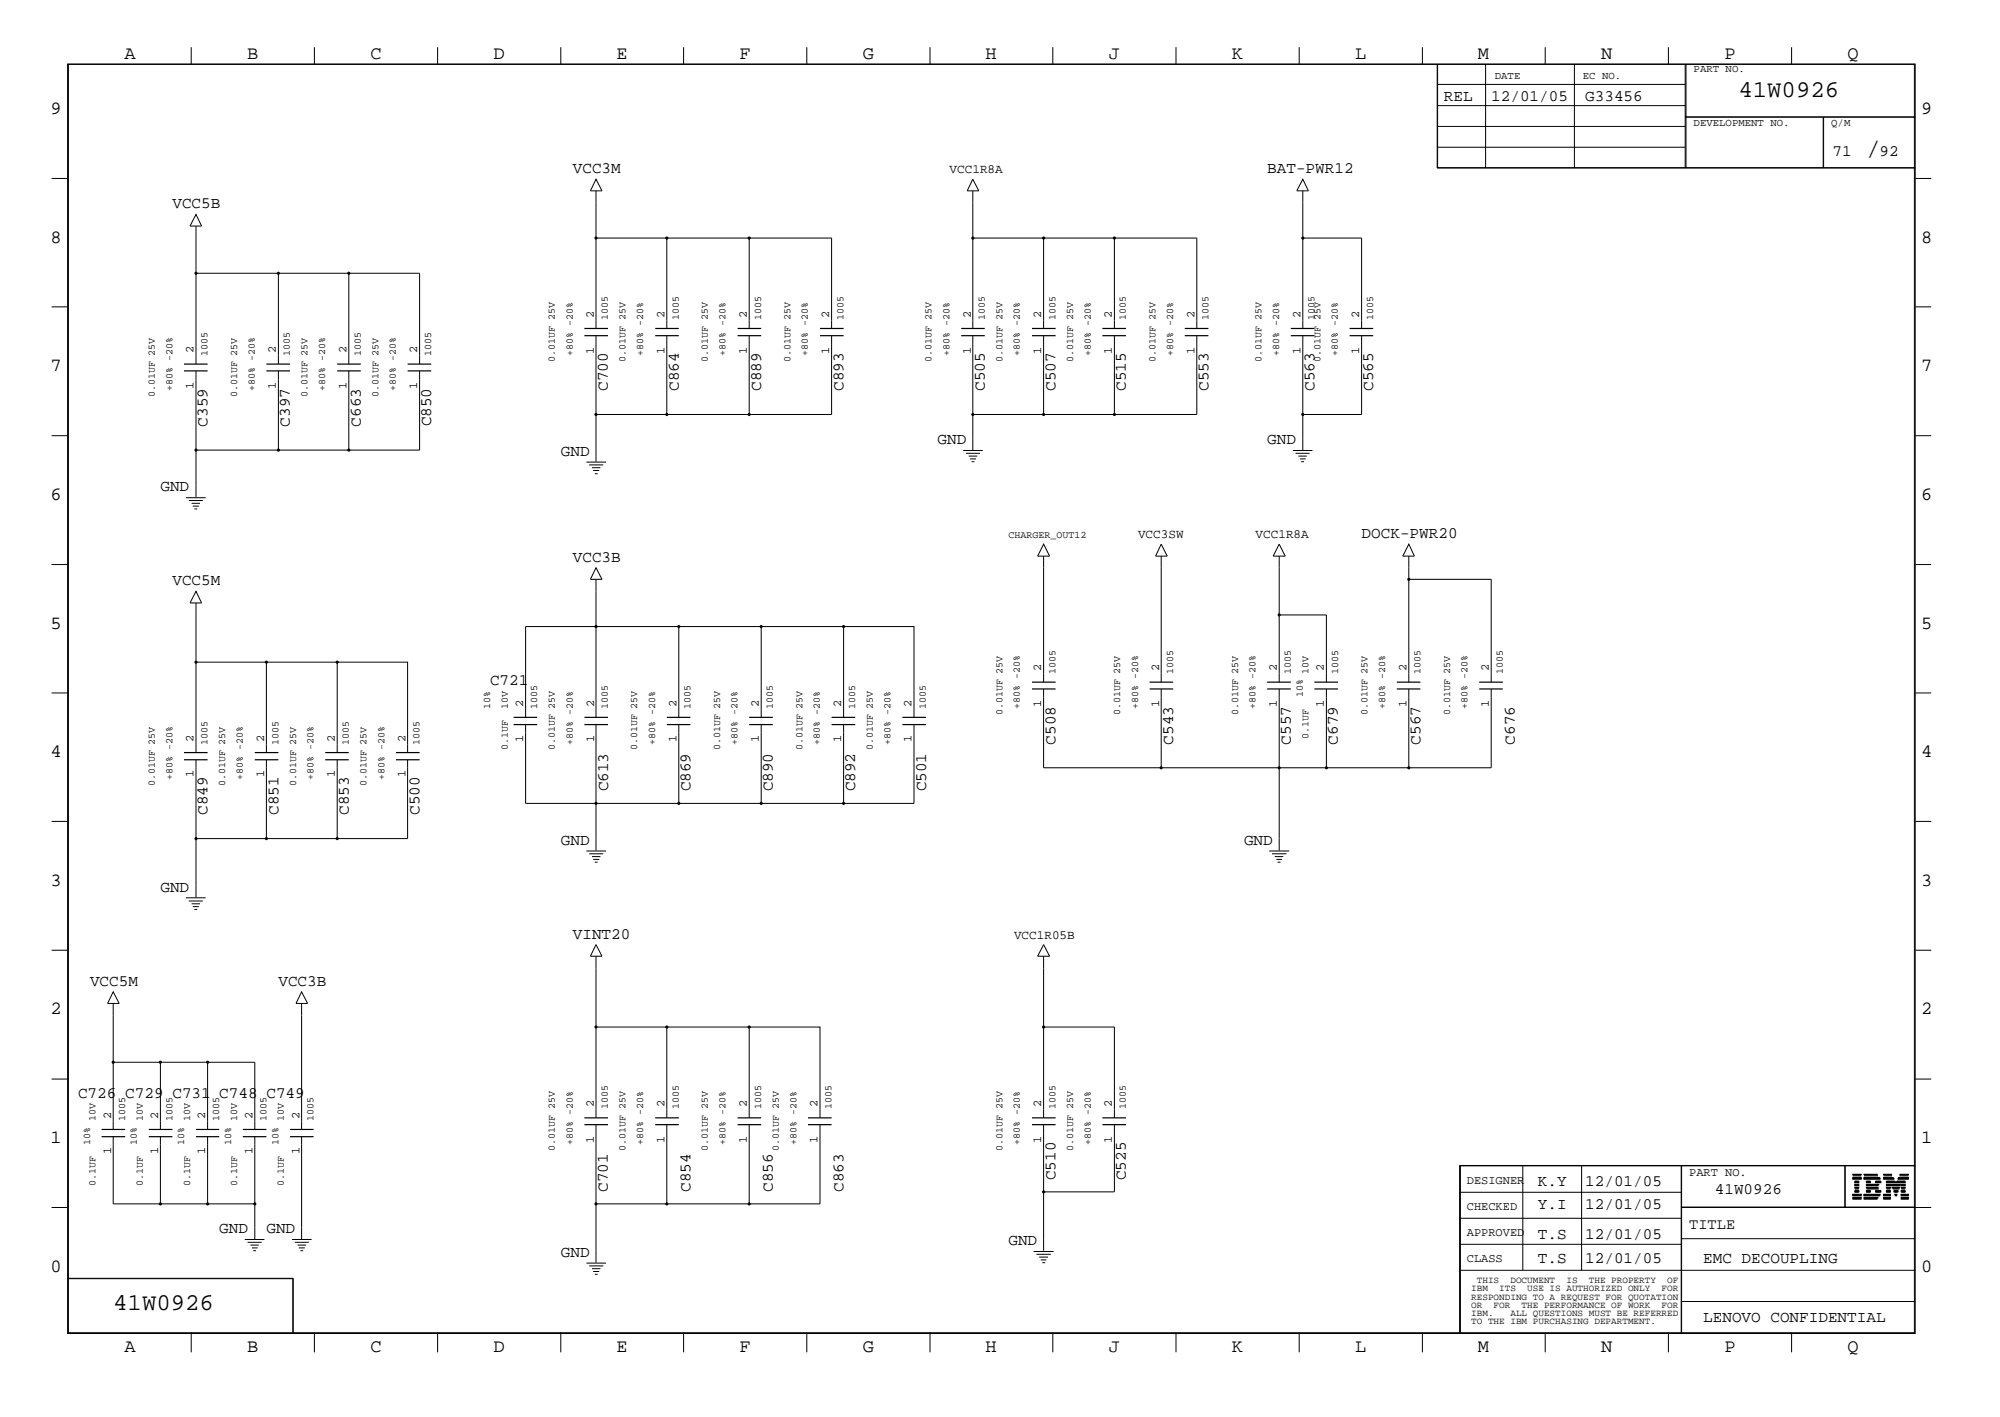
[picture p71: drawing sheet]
<svg xmlns="http://www.w3.org/2000/svg" width="423mm" height="300mm" viewBox="0 0 423 300" stroke-linecap="round" stroke-linejoin="round" font-family="sans-serif">
<defs><g id="words">
<text font-size="5.2" x="395" y="32.9">/</text>
<g font-size="5.1">
<text x="368" y="20.5">41W0926</text>
<text x="24" y="277.2">41W0926</text>
</g>
<g font-size="4">
<text x="26.3" y="12.5">A</text>
<text x="52.3" y="12.5">B</text>
<text x="78.4" y="12.5">C</text>
<text x="104.5" y="12.5">D</text>
<text x="130.5" y="12.5">E</text>
<text x="156.5" y="12.5">F</text>
<text x="182.6" y="12.5">G</text>
<text x="208.6" y="12.5">H</text>
<text x="234.7" y="12.5">J</text>
<text x="260.8" y="12.5">K</text>
<text x="286.9" y="12.5">L</text>
<text x="312.8" y="12.5">M</text>
<text x="338.9" y="12.5">N</text>
<text x="365" y="12.5">P</text>
<text x="391.1" y="12.5">Q</text>
<text x="10.7" y="24.1">9</text>
<text x="406.7" y="24.1">9</text>
<text x="10.7" y="51.4">8</text>
<text x="406.7" y="51.4">8</text>
<text x="10.7" y="78.6">7</text>
<text x="406.7" y="78.6">7</text>
<text x="10.7" y="105.8">6</text>
<text x="406.7" y="105.8">6</text>
<text x="10.7" y="133.1">5</text>
<text x="406.7" y="133.1">5</text>
<text x="10.7" y="160.2">4</text>
<text x="406.7" y="160.2">4</text>
<text x="10.7" y="187.5">3</text>
<text x="406.7" y="187.5">3</text>
<text x="10.7" y="214.6">2</text>
<text x="406.7" y="214.6">2</text>
<text x="10.7" y="241.9">1</text>
<text x="406.7" y="241.9">1</text>
<text x="10.7" y="269.2">0</text>
<text x="406.7" y="269.2">0</text>
<text x="26.3" y="286.2">A</text>
<text x="52.3" y="286.2">B</text>
<text x="78.4" y="286.2">C</text>
<text x="104.5" y="286.2">D</text>
<text x="130.5" y="286.2">E</text>
<text x="156.5" y="286.2">F</text>
<text x="182.6" y="286.2">G</text>
<text x="208.6" y="286.2">H</text>
<text x="234.7" y="286.2">J</text>
<text x="260.8" y="286.2">K</text>
<text x="286.9" y="286.2">L</text>
<text x="312.8" y="286.2">M</text>
<text x="338.9" y="286.2">N</text>
<text x="365" y="286.2">P</text>
<text x="391.1" y="286.2">Q</text>
</g>
<g font-size="3.4">
<text x="305.6" y="21.4">REL</text>
<text x="315.6" y="21.4">12/01/05</text>
<text x="335.5" y="21.4">G33456</text>
<text x="387.9" y="32.9">71</text>
<text x="397.8" y="32.9">92</text>
<text x="121.2" y="36.7">VCC3M</text>
<text x="268.2" y="36.7">BAT-PWR12</text>
<text x="36.5" y="44.1">VCC5B</text>
<text x="128.7" y="82.7" transform="rotate(-90 128.7 82.7)">C700</text>
<text x="143.7" y="82.7" transform="rotate(-90 143.7 82.7)">C864</text>
<text x="161.1" y="82.7" transform="rotate(-90 161.1 82.7)">C889</text>
<text x="178.6" y="82.7" transform="rotate(-90 178.6 82.7)">C893</text>
<text x="208.4" y="82.7" transform="rotate(-90 208.4 82.7)">C505</text>
<text x="223.4" y="82.7" transform="rotate(-90 223.4 82.7)">C507</text>
<text x="238.3" y="82.7" transform="rotate(-90 238.3 82.7)">C515</text>
<text x="255.8" y="82.7" transform="rotate(-90 255.8 82.7)">C553</text>
<text x="278.2" y="82.7" transform="rotate(-90 278.2 82.7)">C563</text>
<text x="290.7" y="82.7" transform="rotate(-90 290.7 82.7)">C565</text>
<text x="43.9" y="90.3" transform="rotate(-90 43.9 90.3)">C359</text>
<text x="61.4" y="90.3" transform="rotate(-90 61.4 90.3)">C397</text>
<text x="76.4" y="90.3" transform="rotate(-90 76.4 90.3)">C663</text>
<text x="91.3" y="90.3" transform="rotate(-90 91.3 90.3)">C850</text>
<text x="198.5" y="94">GND</text>
<text x="268.2" y="94">GND</text>
<text x="118.7" y="96.4">GND</text>
<text x="34" y="104">GND</text>
<text x="288.2" y="113.9">DOCK-PWR20</text>
<text x="121.2" y="118.9">VCC3B</text>
<text x="36.5" y="123.9">VCC5M</text>
<text x="103.7" y="145">C721</text>
<text x="223.4" y="157.6" transform="rotate(-90 223.4 157.6)">C508</text>
<text x="248.3" y="157.6" transform="rotate(-90 248.3 157.6)">C543</text>
<text x="273.2" y="157.6" transform="rotate(-90 273.2 157.6)">C557</text>
<text x="283.2" y="157.6" transform="rotate(-90 283.2 157.6)">C679</text>
<text x="300.7" y="157.6" transform="rotate(-90 300.7 157.6)">C567</text>
<text x="320.6" y="157.6" transform="rotate(-90 320.6 157.6)">C676</text>
<text x="128.7" y="167.5" transform="rotate(-90 128.7 167.5)">C613</text>
<text x="146.1" y="167.5" transform="rotate(-90 146.1 167.5)">C869</text>
<text x="163.6" y="167.5" transform="rotate(-90 163.6 167.5)">C890</text>
<text x="181" y="167.5" transform="rotate(-90 181 167.5)">C892</text>
<text x="196" y="167.5" transform="rotate(-90 196 167.5)">C501</text>
<text x="43.9" y="172.5" transform="rotate(-90 43.9 172.5)">C849</text>
<text x="58.9" y="172.5" transform="rotate(-90 58.9 172.5)">C851</text>
<text x="73.8" y="172.5" transform="rotate(-90 73.8 172.5)">C853</text>
<text x="88.8" y="172.5" transform="rotate(-90 88.8 172.5)">C500</text>
<text x="118.7" y="178.7">GND</text>
<text x="263.3" y="178.7">GND</text>
<text x="34" y="188.7">GND</text>
<text x="121.2" y="198.6">VINT20</text>
<text x="19" y="208.6">VCC5M</text>
<text x="58.9" y="208.6">VCC3B</text>
<text x="16.5" y="232.3">C726</text>
<text x="26.5" y="232.3">C729</text>
<text x="36.5" y="232.3">C731</text>
<text x="46.4" y="232.3">C748</text>
<text x="56.4" y="232.3">C749</text>
<text x="223.4" y="249.8" transform="rotate(-90 223.4 249.8)">C510</text>
<text x="238.3" y="249.8" transform="rotate(-90 238.3 249.8)">C525</text>
<text x="325.5" y="251">K.Y</text>
<text x="335.5" y="251">12/01/05</text>
<text x="128.7" y="252.2" transform="rotate(-90 128.7 252.2)">C701</text>
<text x="146.1" y="252.2" transform="rotate(-90 146.1 252.2)">C854</text>
<text x="163.6" y="252.2" transform="rotate(-90 163.6 252.2)">C856</text>
<text x="178.6" y="252.2" transform="rotate(-90 178.6 252.2)">C863</text>
<text x="325.5" y="255.9">Y.I</text>
<text x="335.5" y="255.9">12/01/05</text>
<text x="363" y="252.7">41W0926</text>
<text x="46.4" y="260.9">GND</text>
<text x="56.4" y="260.9">GND</text>
<text x="213.4" y="263.5">GND</text>
<text x="325.5" y="262.2">T.S</text>
<text x="335.5" y="262.2">12/01/05</text>
<text x="118.7" y="265.9">GND</text>
<text x="325.5" y="267.2">T.S</text>
<text x="335.5" y="267.2">12/01/05</text>
<text x="360.5" y="267.2">EMC DECOUPLING</text>
<text x="360.5" y="279.7">LENOVO CONFIDENTIAL</text>
</g>
<text font-size="3.2" x="357.5" y="260">TITLE</text>
<g font-size="2.7">
<text x="201" y="36.7">VCC1R8A</text>
<text x="240.9" y="113.9">VCC3SW</text>
<text x="265.8" y="113.9">VCC1R8A</text>
<text x="214.6" y="198.6">VCC1R05B</text>
</g>
<g font-size="2.5">
<text x="125.7" y="67.3" transform="rotate(-90 125.7 67.3)">2</text>
<text x="140.6" y="67.3" transform="rotate(-90 140.6 67.3)">2</text>
<text x="158.1" y="67.3" transform="rotate(-90 158.1 67.3)">2</text>
<text x="175.5" y="67.3" transform="rotate(-90 175.5 67.3)">2</text>
<text x="205.5" y="67.3" transform="rotate(-90 205.5 67.3)">2</text>
<text x="220.4" y="67.3" transform="rotate(-90 220.4 67.3)">2</text>
<text x="235.4" y="67.3" transform="rotate(-90 235.4 67.3)">2</text>
<text x="252.8" y="67.3" transform="rotate(-90 252.8 67.3)">2</text>
<text x="275.3" y="67.3" transform="rotate(-90 275.3 67.3)">2</text>
<text x="287.7" y="67.3" transform="rotate(-90 287.7 67.3)">2</text>
<text x="41" y="74.8" transform="rotate(-90 41 74.8)">2</text>
<text x="58.4" y="74.8" transform="rotate(-90 58.4 74.8)">2</text>
<text x="73.3" y="74.8" transform="rotate(-90 73.3 74.8)">2</text>
<text x="88.3" y="74.8" transform="rotate(-90 88.3 74.8)">2</text>
<text x="125.7" y="74.8" transform="rotate(-90 125.7 74.8)">1</text>
<text x="140.6" y="74.8" transform="rotate(-90 140.6 74.8)">1</text>
<text x="158.1" y="74.8" transform="rotate(-90 158.1 74.8)">1</text>
<text x="175.5" y="74.8" transform="rotate(-90 175.5 74.8)">1</text>
<text x="205.5" y="74.8" transform="rotate(-90 205.5 74.8)">1</text>
<text x="220.4" y="74.8" transform="rotate(-90 220.4 74.8)">1</text>
<text x="235.4" y="74.8" transform="rotate(-90 235.4 74.8)">1</text>
<text x="252.8" y="74.8" transform="rotate(-90 252.8 74.8)">1</text>
<text x="275.3" y="74.8" transform="rotate(-90 275.3 74.8)">1</text>
<text x="287.7" y="74.8" transform="rotate(-90 287.7 74.8)">1</text>
<text x="41" y="82.3" transform="rotate(-90 41 82.3)">1</text>
<text x="58.4" y="82.3" transform="rotate(-90 58.4 82.3)">1</text>
<text x="73.3" y="82.3" transform="rotate(-90 73.3 82.3)">1</text>
<text x="88.3" y="82.3" transform="rotate(-90 88.3 82.3)">1</text>
<text x="220.4" y="142.1" transform="rotate(-90 220.4 142.1)">2</text>
<text x="245.4" y="142.1" transform="rotate(-90 245.4 142.1)">2</text>
<text x="270.3" y="142.1" transform="rotate(-90 270.3 142.1)">2</text>
<text x="280.2" y="142.1" transform="rotate(-90 280.2 142.1)">2</text>
<text x="297.7" y="142.1" transform="rotate(-90 297.7 142.1)">2</text>
<text x="315.1" y="142.1" transform="rotate(-90 315.1 142.1)">2</text>
<text x="110.7" y="149.5" transform="rotate(-90 110.7 149.5)">2</text>
<text x="125.7" y="149.5" transform="rotate(-90 125.7 149.5)">2</text>
<text x="143.2" y="149.5" transform="rotate(-90 143.2 149.5)">2</text>
<text x="160.6" y="149.5" transform="rotate(-90 160.6 149.5)">2</text>
<text x="178.1" y="149.5" transform="rotate(-90 178.1 149.5)">2</text>
<text x="193" y="149.5" transform="rotate(-90 193 149.5)">2</text>
<text x="220.4" y="149.6" transform="rotate(-90 220.4 149.6)">1</text>
<text x="245.4" y="149.6" transform="rotate(-90 245.4 149.6)">1</text>
<text x="270.3" y="149.6" transform="rotate(-90 270.3 149.6)">1</text>
<text x="280.2" y="149.6" transform="rotate(-90 280.2 149.6)">1</text>
<text x="297.7" y="149.6" transform="rotate(-90 297.7 149.6)">1</text>
<text x="315.1" y="149.6" transform="rotate(-90 315.1 149.6)">1</text>
<text x="41" y="157.1" transform="rotate(-90 41 157.1)">2</text>
<text x="55.9" y="157.1" transform="rotate(-90 55.9 157.1)">2</text>
<text x="70.9" y="157.1" transform="rotate(-90 70.9 157.1)">2</text>
<text x="85.9" y="157.1" transform="rotate(-90 85.9 157.1)">2</text>
<text x="110.7" y="157.1" transform="rotate(-90 110.7 157.1)">1</text>
<text x="125.7" y="157.1" transform="rotate(-90 125.7 157.1)">1</text>
<text x="143.2" y="157.1" transform="rotate(-90 143.2 157.1)">1</text>
<text x="160.6" y="157.1" transform="rotate(-90 160.6 157.1)">1</text>
<text x="178.1" y="157.1" transform="rotate(-90 178.1 157.1)">1</text>
<text x="193" y="157.1" transform="rotate(-90 193 157.1)">1</text>
<text x="41" y="164.5" transform="rotate(-90 41 164.5)">1</text>
<text x="55.9" y="164.5" transform="rotate(-90 55.9 164.5)">1</text>
<text x="70.9" y="164.5" transform="rotate(-90 70.9 164.5)">1</text>
<text x="85.9" y="164.5" transform="rotate(-90 85.9 164.5)">1</text>
<text x="23.5" y="236.8" transform="rotate(-90 23.5 236.8)">2</text>
<text x="33.4" y="236.8" transform="rotate(-90 33.4 236.8)">2</text>
<text x="43.4" y="236.8" transform="rotate(-90 43.4 236.8)">2</text>
<text x="53.4" y="236.8" transform="rotate(-90 53.4 236.8)">2</text>
<text x="63.4" y="236.8" transform="rotate(-90 63.4 236.8)">2</text>
<text x="125.7" y="234.3" transform="rotate(-90 125.7 234.3)">2</text>
<text x="140.6" y="234.3" transform="rotate(-90 140.6 234.3)">2</text>
<text x="158.1" y="234.3" transform="rotate(-90 158.1 234.3)">2</text>
<text x="173.1" y="234.3" transform="rotate(-90 173.1 234.3)">2</text>
<text x="220.4" y="234.3" transform="rotate(-90 220.4 234.3)">2</text>
<text x="235.4" y="234.3" transform="rotate(-90 235.4 234.3)">2</text>
<text x="23.5" y="244.3" transform="rotate(-90 23.5 244.3)">1</text>
<text x="33.4" y="244.3" transform="rotate(-90 33.4 244.3)">1</text>
<text x="43.4" y="244.3" transform="rotate(-90 43.4 244.3)">1</text>
<text x="53.4" y="244.3" transform="rotate(-90 53.4 244.3)">1</text>
<text x="63.4" y="244.3" transform="rotate(-90 63.4 244.3)">1</text>
<text x="125.7" y="241.8" transform="rotate(-90 125.7 241.8)">1</text>
<text x="140.6" y="241.8" transform="rotate(-90 140.6 241.8)">1</text>
<text x="158.1" y="241.8" transform="rotate(-90 158.1 241.8)">1</text>
<text x="173.1" y="241.8" transform="rotate(-90 173.1 241.8)">1</text>
<text x="220.4" y="241.8" transform="rotate(-90 220.4 241.8)">1</text>
<text x="235.4" y="241.8" transform="rotate(-90 235.4 241.8)">1</text>
<text x="310.5" y="250.6">DESIGNER</text>
<text x="357.5" y="248.8">PART NO.</text>
<text x="310.5" y="256.1">CHECKED</text>
<text x="310.5" y="261.5">APPROVED</text>
<text x="310.5" y="267">CLASS</text>
</g>
<g font-size="2.3">
<text x="316.4" y="16.7">DATE</text>
<text x="335" y="16.7">EC NO.</text>
<text x="358.5" y="15.2">PART NO.</text>
<text x="358.5" y="26.6">DEVELOPMENT NO.</text>
<text x="387.6" y="26.6">Q/M</text>
</g>
<g font-size="2.1">
<text x="128.7" y="67.8" transform="rotate(-90 128.7 67.8)">1005</text>
<text x="143.7" y="67.8" transform="rotate(-90 143.7 67.8)">1005</text>
<text x="161.1" y="67.8" transform="rotate(-90 161.1 67.8)">1005</text>
<text x="178.6" y="67.8" transform="rotate(-90 178.6 67.8)">1005</text>
<text x="208.4" y="67.8" transform="rotate(-90 208.4 67.8)">1005</text>
<text x="223.4" y="67.8" transform="rotate(-90 223.4 67.8)">1005</text>
<text x="238.3" y="67.8" transform="rotate(-90 238.3 67.8)">1005</text>
<text x="255.8" y="67.8" transform="rotate(-90 255.8 67.8)">1005</text>
<text x="278.2" y="67.8" transform="rotate(-90 278.2 67.8)">1005</text>
<text x="290.7" y="67.8" transform="rotate(-90 290.7 67.8)">1005</text>
<text x="43.9" y="75.3" transform="rotate(-90 43.9 75.3)">1005</text>
<text x="61.4" y="75.3" transform="rotate(-90 61.4 75.3)">1005</text>
<text x="76.4" y="75.3" transform="rotate(-90 76.4 75.3)">1005</text>
<text x="91.3" y="75.3" transform="rotate(-90 91.3 75.3)">1005</text>
<text x="117.4" y="76.5" transform="rotate(-90 117.4 76.5)">0.01UF 25V</text>
<text x="121.2" y="75.3" transform="rotate(-90 121.2 75.3)">+80% -20%</text>
<text x="132.4" y="76.5" transform="rotate(-90 132.4 76.5)">0.01UF 25V</text>
<text x="136.1" y="75.3" transform="rotate(-90 136.1 75.3)">+80% -20%</text>
<text x="149.9" y="76.5" transform="rotate(-90 149.9 76.5)">0.01UF 25V</text>
<text x="153.6" y="75.3" transform="rotate(-90 153.6 75.3)">+80% -20%</text>
<text x="167.3" y="76.5" transform="rotate(-90 167.3 76.5)">0.01UF 25V</text>
<text x="171" y="75.3" transform="rotate(-90 171 75.3)">+80% -20%</text>
<text x="197.2" y="76.5" transform="rotate(-90 197.2 76.5)">0.01UF 25V</text>
<text x="201" y="75.3" transform="rotate(-90 201 75.3)">+80% -20%</text>
<text x="212.2" y="76.5" transform="rotate(-90 212.2 76.5)">0.01UF 25V</text>
<text x="215.9" y="75.3" transform="rotate(-90 215.9 75.3)">+80% -20%</text>
<text x="227.2" y="76.5" transform="rotate(-90 227.2 76.5)">0.01UF 25V</text>
<text x="230.9" y="75.3" transform="rotate(-90 230.9 75.3)">+80% -20%</text>
<text x="244.6" y="76.5" transform="rotate(-90 244.6 76.5)">0.01UF 25V</text>
<text x="248.3" y="75.3" transform="rotate(-90 248.3 75.3)">+80% -20%</text>
<text x="267" y="76.5" transform="rotate(-90 267 76.5)">0.01UF 25V</text>
<text x="270.8" y="75.3" transform="rotate(-90 270.8 75.3)">+80% -20%</text>
<text x="279.5" y="76.5" transform="rotate(-90 279.5 76.5)">0.01UF 25V</text>
<text x="283.2" y="75.3" transform="rotate(-90 283.2 75.3)">+80% -20%</text>
<text x="32.8" y="84" transform="rotate(-90 32.8 84)">0.01UF 25V</text>
<text x="36.5" y="82.7" transform="rotate(-90 36.5 82.7)">+80% -20%</text>
<text x="50.2" y="84" transform="rotate(-90 50.2 84)">0.01UF 25V</text>
<text x="53.9" y="82.7" transform="rotate(-90 53.9 82.7)">+80% -20%</text>
<text x="65.1" y="84" transform="rotate(-90 65.1 84)">0.01UF 25V</text>
<text x="68.8" y="82.7" transform="rotate(-90 68.8 82.7)">+80% -20%</text>
<text x="80.1" y="84" transform="rotate(-90 80.1 84)">0.01UF 25V</text>
<text x="83.8" y="82.7" transform="rotate(-90 83.8 82.7)">+80% -20%</text>
<text x="213.4" y="113.9">CHARGER_OUT12</text>
<text x="223.4" y="142.6" transform="rotate(-90 223.4 142.6)">1005</text>
<text x="248.3" y="142.6" transform="rotate(-90 248.3 142.6)">1005</text>
<text x="273.2" y="142.6" transform="rotate(-90 273.2 142.6)">1005</text>
<text x="276.9" y="142.6" transform="rotate(-90 276.9 142.6)">10V</text>
<text x="283.2" y="142.6" transform="rotate(-90 283.2 142.6)">1005</text>
<text x="300.7" y="142.6" transform="rotate(-90 300.7 142.6)">1005</text>
<text x="318.1" y="142.6" transform="rotate(-90 318.1 142.6)">1005</text>
<text x="275.8" y="147.6" transform="rotate(-90 275.8 147.6)">10%</text>
<text x="103.7" y="150" transform="rotate(-90 103.7 150)">10%</text>
<text x="107.5" y="150" transform="rotate(-90 107.5 150)">10V</text>
<text x="113.7" y="150" transform="rotate(-90 113.7 150)">1005</text>
<text x="128.7" y="150" transform="rotate(-90 128.7 150)">1005</text>
<text x="146.1" y="150" transform="rotate(-90 146.1 150)">1005</text>
<text x="163.6" y="150" transform="rotate(-90 163.6 150)">1005</text>
<text x="181" y="150" transform="rotate(-90 181 150)">1005</text>
<text x="196" y="150" transform="rotate(-90 196 150)">1005</text>
<text x="212.2" y="151.3" transform="rotate(-90 212.2 151.3)">0.01UF 25V</text>
<text x="215.9" y="150" transform="rotate(-90 215.9 150)">+80% -20%</text>
<text x="237.1" y="151.3" transform="rotate(-90 237.1 151.3)">0.01UF 25V</text>
<text x="240.9" y="150" transform="rotate(-90 240.9 150)">+80% -20%</text>
<text x="262" y="151.3" transform="rotate(-90 262 151.3)">0.01UF 25V</text>
<text x="265.8" y="150" transform="rotate(-90 265.8 150)">+80% -20%</text>
<text x="289.5" y="151.3" transform="rotate(-90 289.5 151.3)">0.01UF 25V</text>
<text x="293.2" y="150" transform="rotate(-90 293.2 150)">+80% -20%</text>
<text x="306.9" y="151.3" transform="rotate(-90 306.9 151.3)">0.01UF 25V</text>
<text x="310.6" y="150" transform="rotate(-90 310.6 150)">+80% -20%</text>
<text x="43.9" y="157.6" transform="rotate(-90 43.9 157.6)">1005</text>
<text x="58.9" y="157.6" transform="rotate(-90 58.9 157.6)">1005</text>
<text x="73.8" y="157.6" transform="rotate(-90 73.8 157.6)">1005</text>
<text x="88.8" y="157.6" transform="rotate(-90 88.8 157.6)">1005</text>
<text x="107.5" y="158.7" transform="rotate(-90 107.5 158.7)">0.1UF</text>
<text x="117.4" y="158.7" transform="rotate(-90 117.4 158.7)">0.01UF 25V</text>
<text x="121.2" y="157.6" transform="rotate(-90 121.2 157.6)">+80% -20%</text>
<text x="134.9" y="158.7" transform="rotate(-90 134.9 158.7)">0.01UF 25V</text>
<text x="138.7" y="157.6" transform="rotate(-90 138.7 157.6)">+80% -20%</text>
<text x="152.4" y="158.7" transform="rotate(-90 152.4 158.7)">0.01UF 25V</text>
<text x="156.1" y="157.6" transform="rotate(-90 156.1 157.6)">+80% -20%</text>
<text x="169.8" y="158.7" transform="rotate(-90 169.8 158.7)">0.01UF 25V</text>
<text x="173.6" y="157.6" transform="rotate(-90 173.6 157.6)">+80% -20%</text>
<text x="184.7" y="158.7" transform="rotate(-90 184.7 158.7)">0.01UF 25V</text>
<text x="188.5" y="157.6" transform="rotate(-90 188.5 157.6)">+80% -20%</text>
<text x="276.9" y="156.3" transform="rotate(-90 276.9 156.3)">0.1UF</text>
<text x="32.8" y="166.3" transform="rotate(-90 32.8 166.3)">0.01UF 25V</text>
<text x="36.5" y="165" transform="rotate(-90 36.5 165)">+80% -20%</text>
<text x="47.7" y="166.3" transform="rotate(-90 47.7 166.3)">0.01UF 25V</text>
<text x="51.4" y="165" transform="rotate(-90 51.4 165)">+80% -20%</text>
<text x="62.7" y="166.3" transform="rotate(-90 62.7 166.3)">0.01UF 25V</text>
<text x="66.4" y="165" transform="rotate(-90 66.4 165)">+80% -20%</text>
<text x="77.6" y="166.3" transform="rotate(-90 77.6 166.3)">0.01UF 25V</text>
<text x="81.4" y="165" transform="rotate(-90 81.4 165)">+80% -20%</text>
<text x="20.2" y="237.3" transform="rotate(-90 20.2 237.3)">10V</text>
<text x="26.5" y="237.3" transform="rotate(-90 26.5 237.3)">1005</text>
<text x="30.2" y="237.3" transform="rotate(-90 30.2 237.3)">10V</text>
<text x="36.5" y="237.3" transform="rotate(-90 36.5 237.3)">1005</text>
<text x="40.2" y="237.3" transform="rotate(-90 40.2 237.3)">10V</text>
<text x="46.4" y="237.3" transform="rotate(-90 46.4 237.3)">1005</text>
<text x="50.2" y="237.3" transform="rotate(-90 50.2 237.3)">10V</text>
<text x="56.4" y="237.3" transform="rotate(-90 56.4 237.3)">1005</text>
<text x="60.1" y="237.3" transform="rotate(-90 60.1 237.3)">10V</text>
<text x="66.4" y="237.3" transform="rotate(-90 66.4 237.3)">1005</text>
<text x="128.7" y="234.8" transform="rotate(-90 128.7 234.8)">1005</text>
<text x="143.7" y="234.8" transform="rotate(-90 143.7 234.8)">1005</text>
<text x="161.1" y="234.8" transform="rotate(-90 161.1 234.8)">1005</text>
<text x="176" y="234.8" transform="rotate(-90 176 234.8)">1005</text>
<text x="223.4" y="234.8" transform="rotate(-90 223.4 234.8)">1005</text>
<text x="238.3" y="234.8" transform="rotate(-90 238.3 234.8)">1005</text>
<text x="19.1" y="242.2" transform="rotate(-90 19.1 242.2)">10%</text>
<text x="29" y="242.2" transform="rotate(-90 29 242.2)">10%</text>
<text x="38.9" y="242.2" transform="rotate(-90 38.9 242.2)">10%</text>
<text x="48.9" y="242.2" transform="rotate(-90 48.9 242.2)">10%</text>
<text x="58.9" y="242.2" transform="rotate(-90 58.9 242.2)">10%</text>
<text x="117.4" y="243.5" transform="rotate(-90 117.4 243.5)">0.01UF 25V</text>
<text x="121.2" y="242.2" transform="rotate(-90 121.2 242.2)">+80% -20%</text>
<text x="132.4" y="243.5" transform="rotate(-90 132.4 243.5)">0.01UF 25V</text>
<text x="136.1" y="242.2" transform="rotate(-90 136.1 242.2)">+80% -20%</text>
<text x="149.9" y="243.5" transform="rotate(-90 149.9 243.5)">0.01UF 25V</text>
<text x="153.6" y="242.2" transform="rotate(-90 153.6 242.2)">+80% -20%</text>
<text x="164.8" y="243.5" transform="rotate(-90 164.8 243.5)">0.01UF 25V</text>
<text x="168.6" y="242.2" transform="rotate(-90 168.6 242.2)">+80% -20%</text>
<text x="212.2" y="243.5" transform="rotate(-90 212.2 243.5)">0.01UF 25V</text>
<text x="215.9" y="242.2" transform="rotate(-90 215.9 242.2)">+80% -20%</text>
<text x="227.2" y="243.5" transform="rotate(-90 227.2 243.5)">0.01UF 25V</text>
<text x="230.9" y="242.2" transform="rotate(-90 230.9 242.2)">+80% -20%</text>
<text x="20.2" y="251" transform="rotate(-90 20.2 251)">0.1UF</text>
<text x="30.2" y="251" transform="rotate(-90 30.2 251)">0.1UF</text>
<text x="40.2" y="251" transform="rotate(-90 40.2 251)">0.1UF</text>
<text x="50.2" y="251" transform="rotate(-90 50.2 251)">0.1UF</text>
<text x="60.1" y="251" transform="rotate(-90 60.1 251)">0.1UF</text>
</g>
<g font-size="2">
<text x="311.4" y="273.2">IBM</text>
<text x="311.4" y="275">RESPONDING TO A REQUEST FOR QUOTATION</text>
<text x="312.6" y="271.4">THIS</text>
<text x="317.3" y="273.2">ITS</text>
<text x="319.7" y="271.4">DOCUMENT</text>
<text x="323.3" y="273.2">USE IS AUTHORIZED ONLY</text>
<text x="331.6" y="271.4">IS</text>
<text x="336.3" y="271.4">THE PROPERTY</text>
<text x="351.7" y="273.2">FOR</text>
<text x="352.9" y="271.4">OF</text>
<text x="311.4" y="276.7">OR</text>
<text x="311.4" y="278.6">IBM.</text>
<text x="311.4" y="280.2">TO THE IBM PURCHASING DEPARTMENT.</text>
<text x="316.1" y="276.7">FOR</text>
<text x="319.7" y="278.6">ALL QUESTIONS MUST BE REFERRED</text>
<text x="322.1" y="276.7">THE PERFORMANCE OF WORK</text>
<text x="351.7" y="276.7">FOR</text>
</g>
</g></defs>
<g fill="none" stroke="#000" stroke-width=".25">
<path d="M38.9 78.5h5M38.9 77h5M56.4 78.5h5M56.4 77h5M71.4 78.5h5M71.4 77h5M86.3 78.5h5M86.3 77h5M123.7 71h5M123.7 69.5h5M138.7 71h5M138.7 69.5h5"/>
<path d="M156.1 71h5M156.1 69.5h5M173.6 71h5M173.6 69.5h5M203.5 71h4.9M203.5 69.5h4.9M218.4 71h5M218.4 69.5h5M233.3 71h5M233.3 69.5h5M250.8 71h5M250.8 69.5h5"/>
<path d="M273.2 71h5M273.2 69.5h5M285.7 71h5M285.7 69.5h5M38.9 159.3h5M53.9 159.3h5M68.8 159.3h5M83.8 159.3h5M108.7 153.3h5M108.7 151.8h5M123.7 153.3h5M123.7 151.8h5"/>
<path d="M141.1 153.3h5M141.1 151.8h5M158.6 153.3h5M158.6 151.8h5M176 153.3h5M176 151.8h5M191 153.3h5M191 151.8h5M218.4 145.8h5M218.4 144.4h5M243.3 145.8h5M243.3 144.4h5"/>
<path d="M268.2 145.8h5M268.2 144.4h5M278.2 145.8h5M278.2 144.4h5M295.7 145.8h5M295.7 144.4h5M313.1 145.8h5M313.1 144.4h5M38.9 160.8h5M53.9 160.8h5M68.8 160.8h5M83.8 160.8h5"/>
<path d="M21.5 239h5M31.5 239h5M41.5 239h4.9M51.4 239h5M61.4 239h5M123.7 238h5M123.7 236.6h5M138.7 238h5M138.7 236.6h5M156.1 238h5M156.1 236.6h5M171 238h5"/>
<path d="M171 236.6h5M218.4 238h5M218.4 236.6h5M233.3 238h5M233.3 236.6h5M21.5 240.5h5M31.5 240.5h5M41.5 240.5h4.9M51.4 240.5h5M61.4 240.5h5"/>
</g>
<g fill="none" stroke="#000" stroke-width=".21">
<path d="M14.3 13.5h391.1v268.7h-391.1zM14.5 13.6h390.7v268.4h-390.7zM40.5 10v3.5M66.5 10v3.5M92.6 10v3.5M118.7 10v3.5M144.7 10v3.5M170.8 10v3.5M196.9 10v3.5M222.8 10v3.5M248.9 10v3.5M275 10v3.5"/>
<path d="M301.1 10v3.5M304.2 13.5v22.1h101.2M304.2 17.9h52.5M304.3 13.5v22.1M314.5 13.5v22.1M327.1 10v3.5M333.2 13.5v22.1M353.1 10v3.5M356.7 13.5v22.1M356.9 13.5v22.1M379.2 10v3.5M10.9 37.8h3.4"/>
<path d="M126.2 37.9l1.2 2.5h-2.4zM205.9 37.9l1.3 2.5h-2.5zM275.8 37.9l1.1 2.5h-2.4zM304.2 35.5h101.2M304.2 26.8h52.5M304.2 22.4h52.5M304.3 31.2h52.4M356.7 24.8h48.7M356.7 24.7h48.7M385.9 24.8v10.8M386 24.8v10.8M405.4 37.8h3.4"/>
<path d="M41.5 45.4l1.2 2.4h-2.5zM41.5 47.8v29.2M41.5 57.8h47.3v19.2M58.9 57.8v19.2M73.8 57.8v19.2M126.2 40.4v29.1M126.2 50.4h49.8v19.1M141.1 50.4v19.1M158.6 50.4v19.1M205.9 40.4v10M220.9 50.4h-15v19.1M220.9 50.4v19.1"/>
<path d="M220.9 50.4h32.4v19.1M235.9 50.4v19.1M275.8 40.4v10h12.4v19.1M275.8 50.4v19.1M10.9 64.9h3.4M41.5 78.5v26.7M58.9 78.5v16.8M73.8 78.5v16.8M88.8 78.5v16.8h-47.3M126.2 71v26.7M141.1 71v16.7M158.6 71v16.7"/>
<path d="M176 71v16.7h-49.8M205.9 71v16.7M220.9 71v16.7h15M235.9 71v16.7M253.3 71v16.7h-17.4M275.8 71v16.7M288.2 71v16.7h-12.4v7.6M405.4 64.9h3.4M10.9 92.2h3.4M124.1 97.8h4.2M124.7 98.4h3M125.3 99h1.8"/>
<path d="M125.6 99.6h1.2M203.9 95.3h4.1M204.5 95.9h2.9M205.1 96.5h1.7M205.3 97.1h1.3M205.7 97.7h.5M220.9 87.7h-15v7.6M273.6 95.3h4.2M274.2 95.9h3M274.8 96.5h1.8M275.2 97.1h1.2M275.4 97.7h.6"/>
<path d="M405.4 92.2h3.4M10.9 119.5h3.4M39.4 105.3h4.1M40 105.9h2.9M40.6 106.5h1.7M40.8 107.1h1.3M41.1 107.7h.6M125.9 100.2h.6M220.9 115.1l1.3 2.6h-2.6zM220.9 117.7v26.7M245.8 115.1l1.3 2.6h-2.5zM245.8 117.7v26.7"/>
<path d="M270.8 117.7v26.7M270.8 115.1l1.2 2.6h-2.5zM298.2 115.1l1.2 2.6h-2.5zM298.2 117.7v26.7M405.4 119.5h3.4M41.5 125.1l1.2 2.5h-2.5zM41.5 127.6v31.7M126.2 120.1l1.2 2.5h-2.4zM126.2 122.6v29.2M143.7 132.6v19.2M161.1 132.6v19.2M178.6 132.6h14.9v19.2"/>
<path d="M178.6 132.6h-67.3v19.2M178.6 132.6v19.2M270.8 130.1h10v14.3M298.2 122.6h17.4v21.8M10.9 146.6h3.4M41.5 140.1h14.9M56.4 140.1h29.9v19.2M56.4 140.1v19.2M71.4 140.1v19.2M111.3 153.3v16.7h82.2v-16.7M126.2 153.3v26.7M143.7 153.3v16.7"/>
<path d="M161.1 153.3v16.7M178.6 153.3v16.7M220.9 145.8v16.7h24.9M245.8 145.8v16.7h25v17.5M270.8 145.8v16.7h10M280.8 145.8v16.7h17.4M298.2 145.8v16.7M315.6 145.8v16.7h-17.4M405.4 146.6h3.4M10.9 173.8h3.4M41.5 160.8v29.1M56.4 160.8v16.7"/>
<path d="M71.4 160.8v16.7M86.3 160.8v16.7h-44.8M405.4 173.8h3.4M39.4 190h4.1M40 190.7h2.9M40.6 191.3h1.7M40.8 191.9h1.3M41.1 192.4h.6M124.1 180.1h4.2M124.7 180.7h3M125.3 181.3h1.8M125.6 181.9h1.2"/>
<path d="M125.9 182.5h.6M126.2 199.9l1.2 2.5h-2.4zM220.9 199.9l1.3 2.5h-2.6zM268.6 180.1h4.3M269.2 180.7h3.1M269.8 181.3h1.8M270.2 181.9h1.2M270.4 182.5h.6M10.9 201.1h3.4M24 209.9l1.2 2.4h-2.4zM24 212.3v12.5M63.8 209.9l1.3 2.4h-2.4z"/>
<path d="M63.8 212.3v26.7M126.2 202.4v34.2M126.2 217.3h14.9M141.1 217.3h32.5v19.3M141.1 217.3v19.3M158.6 217.3v19.3M220.9 202.4v14.9M405.4 201.1h3.4M10.9 228.3h3.4M34 224.8h-10v14.2M43.9 239v-14.2h10v14.2M43.9 224.8h-9.9v14.2"/>
<path d="M126.2 238v29.2M141.1 238v16.8h-14.9M158.6 238v16.8M173.6 238v16.8h-32.5M220.9 236.6v-19.3h15v19.3M220.9 238v26.7M235.9 238v14.2h-15M405.4 228.3h3.4M10.9 255.5h3.4M24 240.5v14.3h19.9M34 240.5v14.3M43.9 254.8h10v7.4"/>
<path d="M43.9 240.5v14.3M53.9 240.5v14.3M63.8 240.5v21.7M308.9 246.7h96.5M308.9 257.8h47M308.9 252.3h47M309.1 246.6v35.4M322.3 246.6v22.2M334.8 246.6v22.2M355.9 246.6v35.4M355.9 255.4h49.5M355.9 255.5h52.9"/>
<path d="M390.5 246.6v8.9M390.6 246.6v8.9M392.2 253.7h1.8zM392.2 253.6h1.8zM392.2 253.4l1.8 .1zM392.2 253l1.8 .1zM392.2 252.8l1.8 .1zM392.2 252.7l1.8 .1zM392.2 249.4l1.8 .1zM392.2 249.3l1.8 .1zM392.2 249.2l1.8 .1zM392.2 248.8h1.8z"/>
<path d="M392.2 248.7h1.8zM392.2 248.5l1.8 .1zM392.6 252.3h.8zM392.6 252.1l.8 .1zM392.6 252l.8 .1zM392.6 251.6h.8zM392.6 251.5h.8zM392.6 251.3l.8 .1zM392.6 250.9l.8 .1zM392.6 250.8h.8zM392.6 250.6l.8 .1zM392.6 250.2l.8 .1z"/>
<path d="M392.6 250l.8 .1zM392.6 249.9h.8zM394.5 253.7h2.8zM394.5 253.6h2.9zM394.5 253.4l3 .1zM394.5 248.8h3zM394.5 248.7h2.9zM394.5 248.5l2.8 .1zM394.5 253l3.3 .1zM394.5 252.8l3.4 .1zM394.5 252.7l3.4 .1zM394.5 249.4l3.4 .1z"/>
<path d="M394.5 249.3l3.4 .1zM394.5 249.2l3.3 .1zM395.1 251.6h2.6zM395.1 251.5h2.5zM395.1 251.3l2.4 .1zM395.1 250.9l2.4 .1zM395.1 250.8h2.5zM395.1 250.6l2.6 .1zM395.1 252.3h.8zM395.1 252.1l.8 .1zM395.1 252l.8 .1zM395.1 250.2l.8 .1z"/>
<path d="M395.1 250l.8 .1zM395.1 249.9h.8zM397 252.3h1.1zM397 252.1l1.1 .1zM397 252l1.1 .1zM397 250.2l1.1 .1zM397 250l1.1 .1zM397 249.9h1.1zM398.7 253.7h1.4zM398.7 253.6h1.4zM398.7 253.4l1.4 .1zM398.7 253l1.4 .1z"/>
<path d="M398.7 252.8l1.4 .1zM398.7 252.7l1.4 .1zM398.7 249.4l2.2 .1zM398.7 249.3l2.1 .1zM398.7 249.2l2 .1zM398.7 248.8h1.8zM398.7 248.7h1.8zM398.7 248.5l1.7 .1zM399.3 252.3h.8zM399.3 252.1l.8 .1zM399.3 252l.8 .1zM399.3 251.6h.8z"/>
<path d="M399.3 251.5h.8zM399.3 251.3l.8 .1zM399.3 250.9l.8 .1zM399.3 250.8h.8zM399.3 250.6l.8 .1zM399.3 250.2l1.9 .1zM399.3 250l1.9 .1zM399.3 249.9h1.8zM400.3 250.6l2 .1zM400.4 250.9l1.8 .1zM400.4 250.8h1.8zM400.5 251.3l1.6 .1z"/>
<path d="M400.6 251.5h1.5zM400.6 251.6h1.4zM400.9 252.1l.8 .1zM400.9 252l.8 .1zM401 252.3h.7zM401.1 252.7l.4 .1zM401.2 252.8l.3 .1zM401.2 253l.2 .1zM401.4 250.2l1.9 .1zM401.5 250l1.8 .1zM401.5 249.9h1.8zM401.7 249.4l2.2 .1z"/>
<path d="M401.8 249.3l2.1 .1zM401.8 249.2l2.1 .1zM402.1 248.8h1.8zM402.1 248.7h1.8zM402.2 248.5l1.7 .1zM402.4 253.7h1.5zM402.4 253.6h1.5zM402.4 253.4l1.5 .1zM402.4 253l1.5 .1zM402.4 252.8l1.5 .1zM402.4 252.7l1.5 .1zM402.4 252.3h.9z"/>
<path d="M402.4 252.1l.9 .1zM402.4 252l.9 .1zM402.4 251.6h.9zM402.4 251.5h.9zM402.4 251.3l.9 .1zM402.4 250.9l.9 .1zM402.4 250.8h.9zM402.4 250.6l.9 .1zM405.4 246.6h-96.5v35.4M14.3 270.5h47.8v11.5M14.3 270.6h47.8M51.8 262.3h4.2"/>
<path d="M52.4 262.9h3M53 263.5h1.8M53.3 264.1h1.2M53.6 264.7h.6M61.8 262.3h4.2M62 270.5v11.5M62.4 262.9h3M63 263.5h1.8M63.2 264.1h1.3M63.6 264.7h.6M124.1 267.3h4.2M124.7 267.9h3"/>
<path d="M125.3 268.5h1.8M125.6 269.1h1.2M125.9 269.7h.6M218.8 264.8h4.2M219.4 265.4h3M220 266h1.8M220.3 266.6h1.2M220.6 267.2h.6M308.9 268.8h96.5M308.9 263.3h47M355.9 275.4h49.5M355.9 262.1h49.5"/>
<path d="M40.5 282v4.2M66.5 282v4.2M92.6 282v4.2M118.7 282v4.2M144.7 282v4.2M170.8 282v4.2M196.9 282v4.2M222.8 282v4.2M248.9 282v4.2M275 282v4.2M301.1 282v4.2M327.1 282v4.2"/>
<path d="M353.1 282v4.2M379.2 282v4.2"/>
</g>
<g fill="#000">
<circle cx="41.5" cy="57.8" r=".34"/>
<circle cx="58.9" cy="57.8" r=".34"/>
<circle cx="73.8" cy="57.8" r=".34"/>
<circle cx="126.2" cy="50.4" r=".34"/>
<circle cx="141.1" cy="50.4" r=".34"/>
<circle cx="158.6" cy="50.4" r=".34"/>
<circle cx="205.9" cy="50.4" r=".34"/>
<circle cx="220.9" cy="50.4" r=".34"/>
<circle cx="235.9" cy="50.4" r=".34"/>
<circle cx="275.8" cy="50.4" r=".34"/>
<circle cx="41.5" cy="95.2" r=".34"/>
<circle cx="58.9" cy="95.2" r=".34"/>
<circle cx="73.8" cy="95.2" r=".34"/>
<circle cx="126.2" cy="87.7" r=".34"/>
<circle cx="141.1" cy="87.7" r=".34"/>
<circle cx="158.6" cy="87.7" r=".34"/>
<circle cx="205.9" cy="87.7" r=".34"/>
<circle cx="220.9" cy="87.7" r=".34"/>
<circle cx="235.9" cy="87.7" r=".34"/>
<circle cx="275.8" cy="87.7" r=".34"/>
<circle cx="126.2" cy="132.6" r=".34"/>
<circle cx="143.7" cy="132.6" r=".34"/>
<circle cx="161.1" cy="132.6" r=".34"/>
<circle cx="178.6" cy="132.6" r=".34"/>
<circle cx="270.8" cy="130.1" r=".34"/>
<circle cx="298.2" cy="122.6" r=".34"/>
<circle cx="41.5" cy="140.1" r=".34"/>
<circle cx="56.4" cy="140.1" r=".34"/>
<circle cx="71.4" cy="140.1" r=".34"/>
<circle cx="41.5" cy="177.5" r=".34"/>
<circle cx="56.4" cy="177.5" r=".34"/>
<circle cx="71.4" cy="177.5" r=".34"/>
<circle cx="126.2" cy="170" r=".34"/>
<circle cx="143.7" cy="170" r=".34"/>
<circle cx="161.1" cy="170" r=".34"/>
<circle cx="178.6" cy="170" r=".34"/>
<circle cx="245.8" cy="162.5" r=".34"/>
<circle cx="270.8" cy="162.5" r=".34"/>
<circle cx="280.8" cy="162.5" r=".34"/>
<circle cx="298.2" cy="162.5" r=".34"/>
<circle cx="126.2" cy="217.3" r=".34"/>
<circle cx="141.1" cy="217.3" r=".34"/>
<circle cx="158.6" cy="217.3" r=".34"/>
<circle cx="220.9" cy="217.3" r=".34"/>
<circle cx="24" cy="224.8" r=".34"/>
<circle cx="34" cy="224.8" r=".34"/>
<circle cx="43.9" cy="224.8" r=".34"/>
<circle cx="34" cy="254.8" r=".34"/>
<circle cx="43.9" cy="254.8" r=".34"/>
<circle cx="53.9" cy="254.8" r=".34"/>
<circle cx="126.2" cy="254.8" r=".34"/>
<circle cx="141.1" cy="254.8" r=".34"/>
<circle cx="158.6" cy="254.8" r=".34"/>
<circle cx="220.9" cy="252.2" r=".34"/>
</g>
<use href="#words"/>
</svg>
